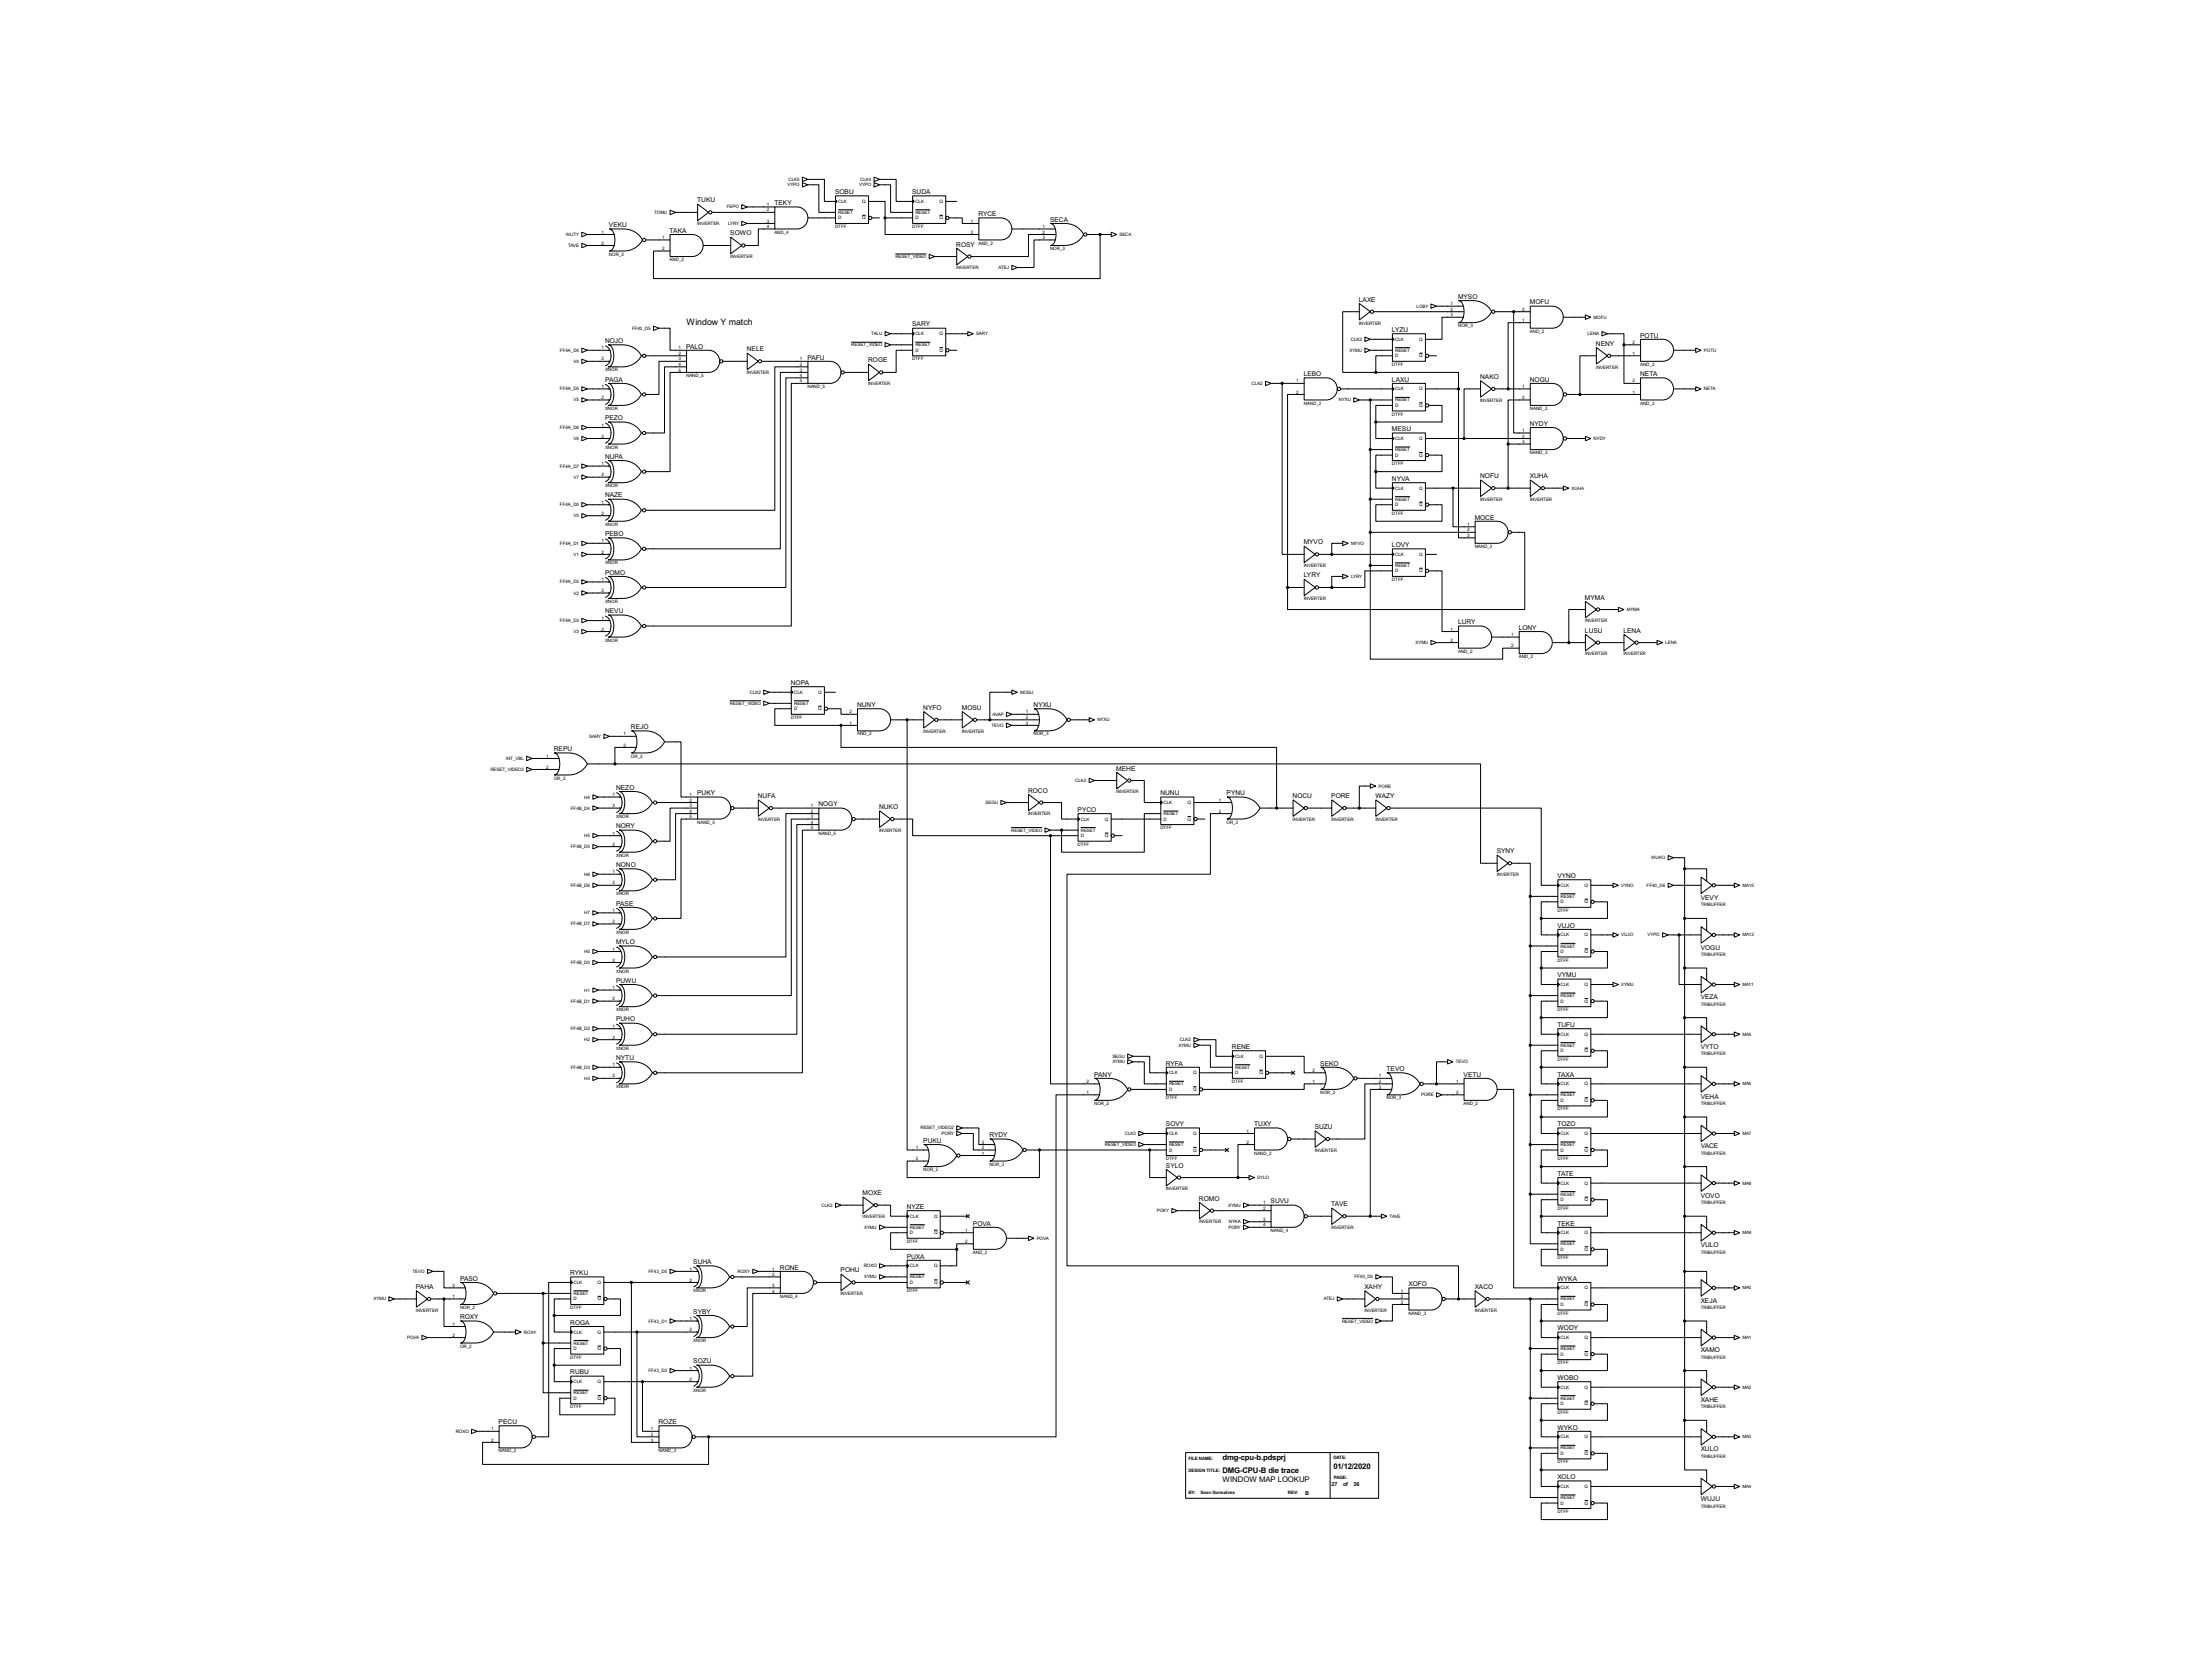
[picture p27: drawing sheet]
<svg xmlns="http://www.w3.org/2000/svg" width="1018mm" height="764mm" viewBox="0 0 1018 764" stroke-linecap="round" stroke-linejoin="round" font-family="sans-serif">
<defs><g id="words">
<text font-size="4.6" x="316" y="150">Window Y match</text>
<g font-size="4">
<text x="563" y="673">dmg-cpu-b.pdsprj</text>
<text x="614" y="677">01/12/2020</text>
<text x="563" y="683">WINDOW MAP LOOKUP</text>
<text x="563" y="678">DMG-CPU-B die trace</text>
</g>
<g font-size="3.4">
<text x="385" y="89">SOBU</text>
<text x="420" y="89">SUDA</text>
<text x="321" y="93">TUKU</text>
<text x="357" y="95">TEKY</text>
<text x="451" y="100">RYCE</text>
<text x="281" y="105">VEKU</text>
<text x="308" y="107">TAKA</text>
<text x="484" y="102">SECA</text>
<text x="336" y="108">SOWO</text>
<text x="441" y="114">ROSY</text>
<text x="672" y="138">MYSO</text>
<text x="626" y="139">LAXE</text>
<text x="705" y="140">MOFU</text>
<text x="420" y="150">SARY</text>
<text x="641" y="153">LYZU</text>
<text x="756" y="155">POTU</text>
<text x="279" y="158">NOJO</text>
<text x="316" y="161">PALO</text>
<text x="344" y="162">NELE</text>
<text x="735" y="159">NENY</text>
<text x="372" y="166">PAFU</text>
<text x="400" y="167">ROGE</text>
<text x="601" y="173">LEBO</text>
<text x="756" y="173">NETA</text>
<text x="279" y="176">PAGA</text>
<text x="641" y="176">LAXU</text>
<text x="682" y="175">NAKO</text>
<text x="705" y="176">NOGU</text>
<text x="279" y="194">PEZO</text>
<text x="705" y="196">NYDY</text>
<text x="641" y="199">MESU</text>
<text x="279" y="211">NUPA</text>
<text x="641" y="222">NYVA</text>
<text x="682" y="220">NOFU</text>
<text x="705" y="220">XUHA</text>
<text x="279" y="229">NAZE</text>
<text x="679" y="239">MOCE</text>
<text x="279" y="247">PEBO</text>
<text x="601" y="251">MYVO</text>
<text x="641" y="252">LOVY</text>
<text x="279" y="265">POMO</text>
<text x="601" y="266">LYRY</text>
<text x="730" y="276">MYMA</text>
<text x="279" y="282">NEVU</text>
<text x="672" y="288">LURY</text>
<text x="700" y="290">LONY</text>
<text x="730" y="291">LUSU</text>
<text x="748" y="291">LENA</text>
<text x="364" y="315">NOPA</text>
<text x="395" y="326">NUNY</text>
<text x="425" y="327">NYFO</text>
<text x="443" y="327">MOSU</text>
<text x="476" y="326">NYXU</text>
<text x="291" y="336">REJO</text>
<text x="255" y="346">REPU</text>
<text x="514" y="355">MEHE</text>
<text x="284" y="364">NEZO</text>
<text x="474" y="365">ROCO</text>
<text x="321" y="366">PUKY</text>
<text x="349" y="368">NUFA</text>
<text x="377" y="371">NOGY</text>
<text x="535" y="366">NUNU</text>
<text x="565" y="366">PYNU</text>
<text x="595" y="368">NOCU</text>
<text x="613" y="368">PORE</text>
<text x="634" y="368">WAZY</text>
<text x="405" y="373">NUKO</text>
<text x="496" y="374">PYCO</text>
<text x="284" y="382">NORY</text>
<text x="689" y="393">SYNY</text>
<text x="284" y="399">NONO</text>
<text x="717" y="404">VYNO</text>
<text x="284" y="417">PASE</text>
<text x="783" y="414">VEVY</text>
<text x="717" y="427">VUJO</text>
<text x="284" y="435">MYLO</text>
<text x="783" y="437">VOGU</text>
<text x="284" y="453">PUWU</text>
<text x="717" y="450">VYMU</text>
<text x="783" y="460">VEZA</text>
<text x="284" y="470">PUHO</text>
<text x="717" y="473">TUFU</text>
<text x="568" y="483">RENE</text>
<text x="783" y="483">VYTO</text>
<text x="284" y="488">NYTU</text>
<text x="537" y="491">RYFA</text>
<text x="608" y="491">SEKO</text>
<text x="504" y="496">PANY</text>
<text x="639" y="493">TEVO</text>
<text x="674" y="496">VETU</text>
<text x="717" y="496">TAXA</text>
<text x="783" y="506">VEHA</text>
<text x="537" y="519">SOVY</text>
<text x="578" y="519">TUXY</text>
<text x="606" y="520">SUZU</text>
<text x="717" y="519">TOZO</text>
<text x="425" y="526">PUKU</text>
<text x="456" y="524">RYDY</text>
<text x="783" y="529">VACE</text>
<text x="537" y="538">SYLO</text>
<text x="717" y="542">TATE</text>
<text x="397" y="550">MOXE</text>
<text x="783" y="552">VOVO</text>
<text x="418" y="557">NYZE</text>
<text x="552" y="553">ROMO</text>
<text x="585" y="554">SUVU</text>
<text x="613" y="556">TAVE</text>
<text x="448" y="564">POVA</text>
<text x="717" y="564">TEKE</text>
<text x="783" y="575">VULO</text>
<text x="418" y="580">PUXA</text>
<text x="263" y="587">RYKU</text>
<text x="319" y="582">SUHA</text>
<text x="359" y="585">RONE</text>
<text x="387" y="586">POHU</text>
<text x="192" y="594">PAHA</text>
<text x="212" y="590">PASO</text>
<text x="629" y="594">XAHY</text>
<text x="649" y="592">XOFO</text>
<text x="679" y="594">XACO</text>
<text x="717" y="590">WYKA</text>
<text x="783" y="600">XEJA</text>
<text x="319" y="605">SYBY</text>
<text x="212" y="608">ROXY</text>
<text x="263" y="610">ROGA</text>
<text x="717" y="613">WODY</text>
<text x="783" y="623">XAMO</text>
<text x="319" y="628">SOZU</text>
<text x="263" y="633">RUBU</text>
<text x="717" y="636">WOBO</text>
<text x="783" y="646">XAHE</text>
<text x="230" y="656">PECU</text>
<text x="303" y="656">ROZE</text>
<text x="717" y="658">WYKO</text>
<text x="783" y="668">XULO</text>
<text x="717" y="681">XOLO</text>
<text x="783" y="691">WUJU</text>
</g>
<g font-size="2.8">
<text x="601" y="688">B</text>
<text x="613" y="684">27</text>
<text x="619" y="684">of</text>
<text x="624" y="684">36</text>
</g>
<g font-size="2.4">
<text x="363" y="83">CLK5</text>
<text x="396" y="83">CLK4</text>
<text x="363" y="86">VYPO</text>
<text x="396" y="86">VYPO</text>
<text x="335" y="96">FEPO</text>
<text x="353" y="95">1</text>
<text x="386" y="93">CLK</text>
<text x="397" y="93">Q</text>
<text x="422" y="93">CLK</text>
<text x="433" y="93">Q</text>
<text x="301" y="99">TOMU</text>
<text x="353" y="97">2</text>
<text x="386" y="101">D</text>
<text x="386" y="99">RESET</text>
<text x="397" y="101">Q</text>
<text x="422" y="101">D</text>
<text x="422" y="99">RESET</text>
<text x="433" y="101">Q</text>
<text x="277" y="108">1</text>
<text x="321" y="104">INVERTER</text>
<text x="335" y="104">LYRY</text>
<text x="353" y="103">3</text>
<text x="353" y="105">4</text>
<text x="357" y="108">AND_4</text>
<text x="385" y="105">DTFF</text>
<text x="420" y="105">DTFF</text>
<text x="447" y="103">1</text>
<text x="447" y="108">2</text>
<text x="480" y="105">1</text>
<text x="480" y="108">2</text>
<text x="261" y="109">WUTY</text>
<text x="262" y="114">TAVE</text>
<text x="277" y="113">2</text>
<text x="305" y="110">1</text>
<text x="451" y="113">AND_2</text>
<text x="480" y="110">3</text>
<text x="516" y="109">SECA</text>
<text x="281" y="118">NOR_2</text>
<text x="305" y="115">2</text>
<text x="336" y="119">INVERTER</text>
<text x="412" y="119">RESET_VIDEO</text>
<text x="484" y="115">NOR_3</text>
<text x="308" y="120">AND_2</text>
<text x="441" y="124">INVERTER</text>
<text x="460" y="124">ATEJ</text>
<text x="653" y="142">LOBY</text>
<text x="668" y="141">1</text>
<text x="668" y="143">2</text>
<text x="701" y="143">2</text>
<text x="626" y="149">INVERTER</text>
<text x="668" y="146">3</text>
<text x="701" y="148">1</text>
<text x="734" y="147">MOFU</text>
<text x="291" y="152">FF40_D5</text>
<text x="401" y="154">TALU</text>
<text x="422" y="154">CLK</text>
<text x="433" y="154">Q</text>
<text x="450" y="154">SARY</text>
<text x="672" y="151">NOR_3</text>
<text x="705" y="153">AND_2</text>
<text x="731" y="154">LENA</text>
<text x="277" y="161">1</text>
<text x="313" y="161">1</text>
<text x="392" y="159">RESET_VIDEO</text>
<text x="422" y="159">RESET</text>
<text x="622" y="157">CLK2</text>
<text x="643" y="157">CLK</text>
<text x="654" y="157">Q</text>
<text x="752" y="158">2</text>
<text x="258" y="162">FF4A_D4</text>
<text x="264" y="167">V4</text>
<text x="277" y="166">2</text>
<text x="313" y="163">2</text>
<text x="313" y="166">3</text>
<text x="368" y="166">1</text>
<text x="420" y="166">DTFF</text>
<text x="422" y="162">D</text>
<text x="433" y="162">Q</text>
<text x="622" y="162">XYMU</text>
<text x="643" y="165">D</text>
<text x="643" y="162">RESET</text>
<text x="654" y="165">Q</text>
<text x="752" y="163">1</text>
<text x="785" y="162">POTU</text>
<text x="279" y="171">XNOR</text>
<text x="313" y="169">4</text>
<text x="313" y="171">5</text>
<text x="316" y="174">NAND_5</text>
<text x="344" y="172">INVERTER</text>
<text x="368" y="169">2</text>
<text x="368" y="171">3</text>
<text x="368" y="174">4</text>
<text x="641" y="169">DTFF</text>
<text x="735" y="170">INVERTER</text>
<text x="756" y="169">AND_2</text>
<text x="258" y="180">FF4A_D5</text>
<text x="277" y="179">1</text>
<text x="368" y="176">5</text>
<text x="372" y="179">NAND_5</text>
<text x="400" y="177">INVERTER</text>
<text x="577" y="177">CLK2</text>
<text x="597" y="176">1</text>
<text x="643" y="180">CLK</text>
<text x="654" y="180">Q</text>
<text x="701" y="179">1</text>
<text x="752" y="176">2</text>
<text x="785" y="180">NETA</text>
<text x="264" y="185">V5</text>
<text x="277" y="184">2</text>
<text x="597" y="181">2</text>
<text x="617" y="185">NYXU</text>
<text x="643" y="185">RESET</text>
<text x="682" y="185">INVERTER</text>
<text x="701" y="184">2</text>
<text x="752" y="181">1</text>
<text x="279" y="189">XNOR</text>
<text x="601" y="186">NAND_2</text>
<text x="641" y="191">DTFF</text>
<text x="643" y="187">D</text>
<text x="654" y="187">Q</text>
<text x="705" y="189">NAND_2</text>
<text x="756" y="186">AND_2</text>
<text x="258" y="198">FF4A_D6</text>
<text x="277" y="196">1</text>
<text x="264" y="203">V6</text>
<text x="277" y="202">2</text>
<text x="643" y="203">CLK</text>
<text x="654" y="203">Q</text>
<text x="701" y="199">1</text>
<text x="701" y="202">2</text>
<text x="734" y="203">NYDY</text>
<text x="279" y="207">XNOR</text>
<text x="643" y="208">RESET</text>
<text x="701" y="204">3</text>
<text x="705" y="209">NAND_3</text>
<text x="258" y="215">FF4A_D7</text>
<text x="277" y="214">1</text>
<text x="641" y="214">DTFF</text>
<text x="643" y="210">D</text>
<text x="654" y="210">Q</text>
<text x="264" y="220">V7</text>
<text x="277" y="219">2</text>
<text x="279" y="224">XNOR</text>
<text x="643" y="226">CLK</text>
<text x="654" y="226">Q</text>
<text x="724" y="226">XUHA</text>
<text x="258" y="233">FF4A_D0</text>
<text x="277" y="232">1</text>
<text x="643" y="233">D</text>
<text x="643" y="231">RESET</text>
<text x="654" y="233">Q</text>
<text x="682" y="231">INVERTER</text>
<text x="705" y="231">INVERTER</text>
<text x="264" y="238">V0</text>
<text x="277" y="237">2</text>
<text x="641" y="237">DTFF</text>
<text x="279" y="242">XNOR</text>
<text x="676" y="242">1</text>
<text x="676" y="245">2</text>
<text x="258" y="251">FF4A_D1</text>
<text x="277" y="250">1</text>
<text x="622" y="251">MYVO</text>
<text x="676" y="247">3</text>
<text x="264" y="256">V1</text>
<text x="277" y="255">2</text>
<text x="643" y="256">CLK</text>
<text x="654" y="256">Q</text>
<text x="679" y="252">NAND_3</text>
<text x="279" y="260">XNOR</text>
<text x="601" y="261">INVERTER</text>
<text x="643" y="264">D</text>
<text x="643" y="261">RESET</text>
<text x="654" y="264">Q</text>
<text x="258" y="269">FF4A_D2</text>
<text x="277" y="268">1</text>
<text x="622" y="266">LYRY</text>
<text x="641" y="268">DTFF</text>
<text x="264" y="274">V2</text>
<text x="277" y="273">2</text>
<text x="279" y="278">XNOR</text>
<text x="601" y="276">INVERTER</text>
<text x="749" y="281">MYMA</text>
<text x="258" y="286">FF4A_D3</text>
<text x="277" y="285">1</text>
<text x="730" y="287">INVERTER</text>
<text x="264" y="292">V3</text>
<text x="277" y="290">2</text>
<text x="668" y="290">1</text>
<text x="696" y="293">1</text>
<text x="279" y="296">XNOR</text>
<text x="652" y="297">XYMU</text>
<text x="668" y="296">2</text>
<text x="696" y="298">2</text>
<text x="767" y="297">LENA</text>
<text x="672" y="301">AND_2</text>
<text x="700" y="303">AND_2</text>
<text x="730" y="302">INVERTER</text>
<text x="748" y="302">INVERTER</text>
<text x="345" y="320">CLK2</text>
<text x="366" y="320">CLK</text>
<text x="377" y="320">Q</text>
<text x="470" y="320">MOSU</text>
<text x="336" y="325">RESET_VIDEO</text>
<text x="366" y="327">D</text>
<text x="366" y="325">RESET</text>
<text x="377" y="327">Q</text>
<text x="391" y="329">2</text>
<text x="457" y="330">AVAP</text>
<text x="473" y="329">1</text>
<text x="364" y="331">DTFF</text>
<text x="391" y="334">1</text>
<text x="457" y="335">TEVO</text>
<text x="473" y="331">2</text>
<text x="473" y="334">3</text>
<text x="506" y="332">NYXU</text>
<text x="271" y="340">SARY</text>
<text x="287" y="339">1</text>
<text x="395" y="339">AND_2</text>
<text x="425" y="337">INVERTER</text>
<text x="443" y="337">INVERTER</text>
<text x="476" y="339">NOR_3</text>
<text x="287" y="344">2</text>
<text x="233" y="350">INT_VBL</text>
<text x="252" y="349">1</text>
<text x="252" y="354">2</text>
<text x="291" y="349">OR_2</text>
<text x="226" y="355">RESET_VIDEO2</text>
<text x="255" y="359">OR_2</text>
<text x="495" y="360">CLK2</text>
<text x="514" y="365">INVERTER</text>
<text x="635" y="363">PORE</text>
<text x="269" y="368">H4</text>
<text x="282" y="367">1</text>
<text x="282" y="372">2</text>
<text x="318" y="367">1</text>
<text x="318" y="369">2</text>
<text x="318" y="372">3</text>
<text x="374" y="372">1</text>
<text x="454" y="370">SEGU</text>
<text x="536" y="370">CLK</text>
<text x="547" y="370">Q</text>
<text x="562" y="369">1</text>
<text x="263" y="373">FF4B_D4</text>
<text x="284" y="377">XNOR</text>
<text x="318" y="374">4</text>
<text x="318" y="377">5</text>
<text x="374" y="374">2</text>
<text x="374" y="377">3</text>
<text x="474" y="376">INVERTER</text>
<text x="498" y="378">CLK</text>
<text x="509" y="378">Q</text>
<text x="536" y="378">D</text>
<text x="536" y="375">RESET</text>
<text x="547" y="378">Q</text>
<text x="562" y="374">2</text>
<text x="321" y="379">NAND_5</text>
<text x="349" y="378">INVERTER</text>
<text x="374" y="379">4</text>
<text x="374" y="382">5</text>
<text x="405" y="383">INVERTER</text>
<text x="466" y="383">RESET_VIDEO</text>
<text x="498" y="383">RESET</text>
<text x="535" y="382">DTFF</text>
<text x="565" y="379">OR_2</text>
<text x="595" y="378">INVERTER</text>
<text x="613" y="378">INVERTER</text>
<text x="634" y="378">INVERTER</text>
<text x="269" y="386">H5</text>
<text x="282" y="384">1</text>
<text x="282" y="389">2</text>
<text x="377" y="384">NAND_5</text>
<text x="496" y="389">DTFF</text>
<text x="498" y="386">D</text>
<text x="509" y="386">Q</text>
<text x="263" y="391">FF4B_D5</text>
<text x="284" y="395">XNOR</text>
<text x="761" y="396">WUKO</text>
<text x="269" y="403">H6</text>
<text x="282" y="402">1</text>
<text x="282" y="407">2</text>
<text x="689" y="403">INVERTER</text>
<text x="263" y="408">FF4B_D6</text>
<text x="284" y="412">XNOR</text>
<text x="719" y="408">CLK</text>
<text x="719" y="414">RESET</text>
<text x="730" y="408">Q</text>
<text x="747" y="408">VYNO</text>
<text x="759" y="408">FF40_D6</text>
<text x="803" y="408">MA10</text>
<text x="717" y="420">DTFF</text>
<text x="719" y="416">D</text>
<text x="730" y="416">Q</text>
<text x="783" y="417">TRIBUFFER</text>
<text x="269" y="421">H7</text>
<text x="282" y="420">1</text>
<text x="282" y="425">2</text>
<text x="263" y="426">FF4B_D7</text>
<text x="284" y="430">XNOR</text>
<text x="719" y="431">CLK</text>
<text x="730" y="431">Q</text>
<text x="747" y="431">VUJO</text>
<text x="759" y="431">VYPO</text>
<text x="803" y="431">MA12</text>
<text x="282" y="438">1</text>
<text x="719" y="436">RESET</text>
<text x="263" y="444">FF4B_D0</text>
<text x="269" y="439">H0</text>
<text x="282" y="443">2</text>
<text x="717" y="443">DTFF</text>
<text x="719" y="439">D</text>
<text x="730" y="439">Q</text>
<text x="783" y="440">TRIBUFFER</text>
<text x="284" y="448">XNOR</text>
<text x="282" y="456">1</text>
<text x="719" y="454">CLK</text>
<text x="730" y="454">Q</text>
<text x="747" y="454">VYMU</text>
<text x="803" y="454">MA11</text>
<text x="263" y="462">FF4B_D1</text>
<text x="269" y="457">H1</text>
<text x="282" y="461">2</text>
<text x="719" y="462">D</text>
<text x="719" y="459">RESET</text>
<text x="730" y="462">Q</text>
<text x="284" y="466">XNOR</text>
<text x="717" y="466">DTFF</text>
<text x="783" y="463">TRIBUFFER</text>
<text x="282" y="473">1</text>
<text x="263" y="474">FF4B_D2</text>
<text x="269" y="480">H2</text>
<text x="282" y="478">2</text>
<text x="544" y="480">CLK2</text>
<text x="719" y="477">CLK</text>
<text x="730" y="477">Q</text>
<text x="803" y="477">MA5</text>
<text x="284" y="483">XNOR</text>
<text x="543" y="482">XYMU</text>
<text x="719" y="485">D</text>
<text x="719" y="482">RESET</text>
<text x="730" y="485">Q</text>
<text x="282" y="491">1</text>
<text x="512" y="487">SEGU</text>
<text x="512" y="490">XYMU</text>
<text x="569" y="487">CLK</text>
<text x="580" y="487">Q</text>
<text x="671" y="490">TEVO</text>
<text x="717" y="489">DTFF</text>
<text x="783" y="486">TRIBUFFER</text>
<text x="263" y="492">FF4B_D3</text>
<text x="269" y="497">H3</text>
<text x="282" y="496">2</text>
<text x="539" y="495">CLK</text>
<text x="550" y="495">Q</text>
<text x="569" y="495">D</text>
<text x="569" y="492">RESET</text>
<text x="580" y="495">Q</text>
<text x="605" y="494">2</text>
<text x="635" y="496">1</text>
<text x="284" y="501">XNOR</text>
<text x="501" y="504">1</text>
<text x="501" y="499">2</text>
<text x="539" y="502">D</text>
<text x="539" y="500">RESET</text>
<text x="550" y="502">Q</text>
<text x="568" y="499">DTFF</text>
<text x="605" y="499">1</text>
<text x="608" y="504">NOR_2</text>
<text x="635" y="499">2</text>
<text x="635" y="501">3</text>
<text x="671" y="499">1</text>
<text x="671" y="504">2</text>
<text x="719" y="500">CLK</text>
<text x="730" y="500">Q</text>
<text x="803" y="500">MA6</text>
<text x="504" y="509">NOR_2</text>
<text x="537" y="506">DTFF</text>
<text x="639" y="506">NOR_3</text>
<text x="655" y="505">PORE</text>
<text x="674" y="509">AND_2</text>
<text x="719" y="507">D</text>
<text x="719" y="505">RESET</text>
<text x="730" y="507">Q</text>
<text x="783" y="509">TRIBUFFER</text>
<text x="717" y="511">DTFF</text>
<text x="424" y="520">RESET_VIDEO2</text>
<text x="574" y="522">1</text>
<text x="434" y="523">PORY</text>
<text x="452" y="527">3</text>
<text x="509" y="528">RESET_VIDEO</text>
<text x="518" y="523">CLK2</text>
<text x="539" y="523">CLK</text>
<text x="539" y="528">RESET</text>
<text x="550" y="523">Q</text>
<text x="574" y="527">2</text>
<text x="719" y="523">CLK</text>
<text x="719" y="528">RESET</text>
<text x="730" y="523">Q</text>
<text x="803" y="523">MA7</text>
<text x="422" y="529">1</text>
<text x="452" y="532">1</text>
<text x="452" y="529">2</text>
<text x="539" y="530">D</text>
<text x="550" y="530">Q</text>
<text x="578" y="532">NAND_2</text>
<text x="606" y="530">INVERTER</text>
<text x="719" y="530">D</text>
<text x="730" y="530">Q</text>
<text x="783" y="532">TRIBUFFER</text>
<text x="422" y="534">2</text>
<text x="425" y="539">NOR_2</text>
<text x="456" y="537">NOR_3</text>
<text x="537" y="534">DTFF</text>
<text x="717" y="534">DTFF</text>
<text x="579" y="543">SYLO</text>
<text x="719" y="546">CLK</text>
<text x="730" y="546">Q</text>
<text x="803" y="546">MA8</text>
<text x="537" y="548">INVERTER</text>
<text x="719" y="551">RESET</text>
<text x="378" y="556">CLK2</text>
<text x="566" y="556">XYMU</text>
<text x="582" y="555">1</text>
<text x="582" y="557">2</text>
<text x="717" y="557">DTFF</text>
<text x="719" y="553">D</text>
<text x="730" y="553">Q</text>
<text x="783" y="555">TRIBUFFER</text>
<text x="397" y="561">INVERTER</text>
<text x="419" y="561">CLK</text>
<text x="430" y="561">Q</text>
<text x="533" y="558">POKY</text>
<text x="552" y="563">INVERTER</text>
<text x="566" y="563">NYKA</text>
<text x="582" y="562">3</text>
<text x="640" y="561">TAVE</text>
<text x="398" y="566">XYMU</text>
<text x="419" y="568">D</text>
<text x="419" y="566">RESET</text>
<text x="430" y="568">Q</text>
<text x="445" y="567">1</text>
<text x="566" y="566">PORY</text>
<text x="582" y="565">4</text>
<text x="585" y="567">NAND_4</text>
<text x="613" y="566">INVERTER</text>
<text x="719" y="568">CLK</text>
<text x="730" y="568">Q</text>
<text x="803" y="568">MA9</text>
<text x="418" y="572">DTFF</text>
<text x="445" y="572">2</text>
<text x="478" y="571">POVA</text>
<text x="719" y="574">RESET</text>
<text x="448" y="577">AND_2</text>
<text x="717" y="580">DTFF</text>
<text x="719" y="576">D</text>
<text x="730" y="576">Q</text>
<text x="783" y="577">TRIBUFFER</text>
<text x="190" y="586">TEVO</text>
<text x="299" y="586">FF43_D0</text>
<text x="318" y="585">1</text>
<text x="340" y="586">ROXY</text>
<text x="356" y="585">1</text>
<text x="356" y="588">2</text>
<text x="398" y="584">ROXO</text>
<text x="419" y="584">CLK</text>
<text x="430" y="584">Q</text>
<text x="208" y="593">2</text>
<text x="264" y="591">CLK</text>
<text x="275" y="591">Q</text>
<text x="318" y="590">2</text>
<text x="356" y="593">3</text>
<text x="398" y="589">XYMU</text>
<text x="419" y="591">D</text>
<text x="419" y="589">RESET</text>
<text x="430" y="591">Q</text>
<text x="624" y="589">FF40_D5</text>
<text x="719" y="594">CLK</text>
<text x="730" y="594">Q</text>
<text x="803" y="594">MA0</text>
<text x="172" y="599">XYMU</text>
<text x="208" y="598">1</text>
<text x="264" y="599">D</text>
<text x="264" y="596">RESET</text>
<text x="275" y="599">Q</text>
<text x="319" y="595">XNOR</text>
<text x="356" y="595">4</text>
<text x="359" y="598">NAND_4</text>
<text x="387" y="597">INVERTER</text>
<text x="418" y="595">DTFF</text>
<text x="610" y="599">ATEJ</text>
<text x="645" y="595">1</text>
<text x="645" y="598">2</text>
<text x="719" y="599">RESET</text>
<text x="192" y="604">INVERTER</text>
<text x="212" y="603">NOR_2</text>
<text x="263" y="603">DTFF</text>
<text x="629" y="604">INVERTER</text>
<text x="645" y="600">3</text>
<text x="649" y="605">NAND_3</text>
<text x="679" y="604">INVERTER</text>
<text x="717" y="605">DTFF</text>
<text x="719" y="601">D</text>
<text x="730" y="601">Q</text>
<text x="783" y="603">TRIBUFFER</text>
<text x="208" y="611">1</text>
<text x="299" y="609">FF43_D1</text>
<text x="318" y="608">1</text>
<text x="618" y="609">RESET_VIDEO</text>
<text x="188" y="617">POVA</text>
<text x="208" y="616">2</text>
<text x="241" y="614">ROXY</text>
<text x="264" y="614">CLK</text>
<text x="275" y="614">Q</text>
<text x="318" y="613">2</text>
<text x="719" y="617">CLK</text>
<text x="730" y="617">Q</text>
<text x="803" y="617">MA1</text>
<text x="212" y="621">OR_2</text>
<text x="264" y="622">D</text>
<text x="264" y="619">RESET</text>
<text x="275" y="622">Q</text>
<text x="319" y="618">XNOR</text>
<text x="719" y="622">RESET</text>
<text x="263" y="626">DTFF</text>
<text x="717" y="628">DTFF</text>
<text x="719" y="624">D</text>
<text x="730" y="624">Q</text>
<text x="783" y="626">TRIBUFFER</text>
<text x="299" y="632">FF43_D2</text>
<text x="318" y="631">1</text>
<text x="318" y="636">2</text>
<text x="264" y="637">CLK</text>
<text x="275" y="637">Q</text>
<text x="319" y="641">XNOR</text>
<text x="719" y="640">CLK</text>
<text x="730" y="640">Q</text>
<text x="803" y="640">MA2</text>
<text x="264" y="645">D</text>
<text x="264" y="642">RESET</text>
<text x="275" y="645">Q</text>
<text x="719" y="647">D</text>
<text x="719" y="645">RESET</text>
<text x="730" y="647">Q</text>
<text x="263" y="649">DTFF</text>
<text x="717" y="651">DTFF</text>
<text x="783" y="649">TRIBUFFER</text>
<text x="210" y="660">ROXO</text>
<text x="226" y="659">1</text>
<text x="300" y="659">1</text>
<text x="226" y="664">2</text>
<text x="300" y="661">2</text>
<text x="300" y="664">3</text>
<text x="719" y="662">CLK</text>
<text x="730" y="662">Q</text>
<text x="803" y="662">MA3</text>
<text x="230" y="669">NAND_2</text>
<text x="303" y="669">NAND_3</text>
<text x="614" y="672">DATE:</text>
<text x="719" y="670">D</text>
<text x="719" y="668">RESET</text>
<text x="730" y="670">Q</text>
<text x="783" y="671">TRIBUFFER</text>
<text x="547" y="672">FILE NAME:</text>
<text x="547" y="678">DESIGN TITLE:</text>
<text x="717" y="674">DTFF</text>
<text x="614" y="681">PAGE:</text>
<text x="547" y="688">BY:</text>
<text x="553" y="688">Sean Gonsalves</text>
<text x="593" y="688">REV:</text>
<text x="719" y="685">CLK</text>
<text x="730" y="685">Q</text>
<text x="803" y="685">MA4</text>
<text x="719" y="693">D</text>
<text x="719" y="690">RESET</text>
<text x="730" y="693">Q</text>
<text x="783" y="694">TRIBUFFER</text>
<text x="717" y="697">DTFF</text>
</g>
</g></defs>
<g fill="none" stroke="#000" stroke-width=".46">
<path d="M309 97l2 1-2 1zM311 98h10M321 94l5 4-5 4zM328 98h29M342 94l2 1-2 1zM344 95h13M357 95h10a5 5 0 0 1 5 5 5 5 0 0 1-5 5h-10zM370 84l2 1-2 1zM370 82l2 1-2 1zM372 85h5v13h8M372 83h8v10h5M385 90h15v13h-15z"/>
<path d="M385 92l1 1-1 1zM386 97h7M397 99h2M400 93h8v7M403 82l2 1-2 1zM403 84l2 1-2 1zM405 83h8v10h7M405 85h5v13h10M420 90h16v13h-16zM420 92l1 1-1 1zM422 97h7M433 99h1"/>
<path d="M436 93h5M268 112l3 1-3 1zM268 107l3 1-3 1zM271 108h12M271 113h12M281 105h6a10 10 0 0 1 9 6 10 10 0 0 1-9 5h-6a6 6 0 0 0 0-11zM297 111h12M309 108h10a5 5 0 0 1 5 5 5 5 0 0 1-5 5h-10zM324 113h13M337 109l5 4-5 4zM342 102l2 1-2 1zM344 103h13"/>
<path d="M357 105h-8v8h-6M372 100h13M402 100h3M408 100v8h43M408 100h12M412 117h15M428 117l3 1-3 1zM431 118h10M437 100h6v3h8M441 114l5 4-5 4zM451 100h10a5 5 0 0 1 5 5 5 5 0 0 1-5 6h-10zM466 105h20"/>
<path d="M484 103h7a10 10 0 0 1 8 5 10 10 0 0 1-8 5h-7a6 6 0 0 0 0-10zM486 108h-12v10h-27M486 111h-10v12h-7M501 108h11M507 108v20h-206v-12h8M512 107l2 1-2 1zM466 122l3 1-3 1zM626 140l5 4-5 3zM672 138h6a10 10 0 0 1 9 6 10 10 0 0 1-9 5h-6a7 7 0 0 0 1-10zM279 159a5 5 0 0 1 0 9M280 159h7a10 10 0 0 1 8 5 10 10 0 0 1-8 5h-7a7 7 0 0 0 1-10zM301 150l3 1-3 1z"/>
<path d="M304 151h5v10h7M392 158h14M408 158l2 1-2 1zM408 153l2 1-2 1zM410 154h10M410 159h10M420 151h16v13h-16zM420 153l1 1h-1zM422 158h7M436 154h10M446 153l2 1-2 1zM626 144h-7v28h15"/>
<path d="M629 155l2 1-2 1zM631 156h10M633 144h41M641 154h16v12h-16zM641 156h1l-1 1zM659 140l3 1-3 1zM662 141h12M674 146h-10v10h-7M689 144h16M697 144v55h8M705 141h10a5 5 0 0 1 5 5 5 5 0 0 1-5 5h-10zM705 149h-10v30"/>
<path d="M720 146h10M730 145l3 1-3 1zM738 153l2 1-2 1zM740 154h8v5M748 159v18h8M748 159h8M756 156h10a5 5 0 0 1 5 5 5 5 0 0 1-5 5h-10zM268 160l3 1-3 1zM268 178l3 1-3 1zM268 165l3 1-3 1zM271 179h10M271 161h10"/>
<path d="M271 166h10M279 177a5 5 0 0 1 0 9M280 177h7a10 10 0 0 1 8 5 10 10 0 0 1-8 5h-7a7 7 0 0 0 2-10zM295 164h1M297 164h19M316 161h10a5 5 0 0 1 6 5 5 5 0 0 1-6 6h-10zM316 172h-7v45h-12M316 166h-12v16h-7M316 169h-10v30h-9M333 166h11M344 163l5 3-5 4zM351 166h21"/>
<path d="M372 166h10a5 5 0 0 1 5 5 5 5 0 0 1-5 6h-10zM372 172h-13v81h-62M372 169h-15v66h-60M372 174h-10v97h-65M372 177h-7v111h-68M389 172h11M400 168l5 4-5 3zM420 161h-7v11h-6M433 160h1M437 161h4M583 176l3 1-3 1zM586 177h15"/>
<path d="M591 177v78h10M601 174h10a5 5 0 0 1 5 5 5 5 0 0 1-5 5h-10zM618 179h23M629 160l2 1-2 1zM631 161h10M634 172h38v7M641 177h16v12h-16zM641 178l1 1-1 1zM641 164h-7v8M643 160h7M654 163h1M657 179h15"/>
<path d="M658 164h4M672 179v69h8M682 175l5 4-5 4zM682 179h-8v23M689 179h16M705 177h10a5 5 0 0 1 5 5 5 5 0 0 1-5 5h-10zM735 160l5 4-5 4zM735 164h-7v18M742 164h14M756 174h10a5 5 0 0 1 5 5 5 5 0 0 1-5 5h-10zM771 179h10M771 161h10"/>
<path d="M781 178l3 1-3 1zM781 160l3 1-3 1zM268 196l3 1-3 1zM268 183l3 1-3 1zM271 197h10M271 184h10M279 195a5 5 0 0 1 0 9M280 194h7a10 10 0 0 1 8 5 10 10 0 0 1-8 6h-7a6 6 0 0 0 0-11zM295 182h1M295 199h1M601 182h-8v89M624 183l2 1-2 1z"/>
<path d="M626 184h15M631 184v76M634 194v8h7M641 199h16v13h-16zM641 187h-7v7M643 183h7M654 186h1M658 187h6v7h-30M705 197h10a5 5 0 0 1 5 5 5 5 0 0 1-5 5h-10zM705 184h-10v21M722 182h34M268 214l3 1-3 1z"/>
<path d="M268 201l3 1-3 1zM268 219l3 1-3 1zM271 202h10M271 215h10M271 220h10M279 213a5 5 0 0 1 0 9M280 212h7a10 10 0 0 1 8 5 10 10 0 0 1-8 5h-7a7 7 0 0 0 2-9zM295 217h1M631 207h10M634 217v8h7M641 201l1 1-1 1zM641 210h-7v7"/>
<path d="M643 206h7M654 208h1M657 202h48M658 210h6v7h-30M695 205v20M695 205h10M722 202h8M730 201l3 1-3 1zM268 231l3 1-3 1zM268 237l3 1-3 1zM271 232h10M271 238h10"/>
<path d="M279 230a5 5 0 0 1 0 10M280 230h7a10 10 0 0 1 8 5 10 10 0 0 1-8 5h-7a6 6 0 0 0 0-10zM295 235h1M631 230h10M641 222h16v13h-16zM641 224l1 1-1 1zM641 232h-7v8h30v-8h-6M643 229h7M654 231h1M657 225h25M669 225v18h11M682 221l5 4-5 4z"/>
<path d="M689 225h16M705 221l5 4-5 4zM712 225h8M720 224l3 1-3 1zM268 249l3 1-3 1zM268 254l3 1-3 1zM271 250h10M271 255h10M279 248a5 5 0 0 1 0 9M280 248h7a10 10 0 0 1 8 5 10 10 0 0 1-8 5h-7a7 7 0 0 0 1-10zM295 253h1M601 252l5 3-5 4z"/>
<path d="M607 255h34M619 249l2 1-2 1zM619 250h-6v5M631 245h49M641 253h16v12h-16zM641 255h1l-1 1zM643 259h7M657 255h5M680 240h10a5 5 0 0 1 5 5 5 5 0 0 1-5 5h-10zM696 245h6v36h-109v-10M268 267l3 1-3 1zM268 272l3 1-3 1z"/>
<path d="M271 268h10M271 273h10M279 266a5 5 0 0 1 0 9M280 265h7a10 10 0 0 1 8 6 10 10 0 0 1-8 5h-7a7 7 0 0 0 2-10zM295 271h1M593 271h8M601 267l5 4-5 3zM607 271h6M619 264l2 1-2 2zM619 265h-6v6M631 260v44h61v-5h8M631 260h10"/>
<path d="M641 263h-12v8h-16M654 262h1M658 263h6v28h8M730 277l5 4-5 4zM746 280l2 1-2 1zM268 285l3 1-3 1zM268 290l3 1-3 1zM271 286h10M271 291h10M279 284a5 5 0 0 1 0 9M280 283h7a10 10 0 0 1 8 5 10 10 0 0 1-8 5h-7a6 6 0 0 0 0-10zM295 288h1"/>
<path d="M659 295l3 1-3 1zM662 296h10M672 288h10a5 5 0 0 1 5 5 5 5 0 0 1-5 6h-10zM687 293h13M700 291h10a5 5 0 0 1 5 5 5 5 0 0 1-5 5h-10zM715 296h15M730 292l5 4-5 4zM730 281h-7v15M737 296h11M737 281h9M748 292l5 4-5 4zM755 296h8"/>
<path d="M763 295l3 1-3 1zM352 318l2 1-2 1zM354 319h11M365 316h15v13h-15zM365 318v1v1zM380 319h5M466 318l3 1-3 1zM466 319h-10v13M278 338l3 1-3 1zM281 339h12M291 337h6a10 10 0 0 1 9 5 10 10 0 0 1-9 5h-6a7 7 0 0 0 1-10zM336 323h15"/>
<path d="M352 323l2 1-2 1zM354 324h11M365 326h-8v8h30M366 323h7M377 325h2M381 326h6v3h8M387 334v10h201v28M387 334h8M395 326h10a5 5 0 0 1 5 6 5 5 0 0 1-5 5h-10zM410 332h16M418 332v198h10M426 328l5 4-5 3z"/>
<path d="M432 332h11M443 328l5 4-5 3zM450 332h29M464 328l2 1-2 1zM464 333l2 1-2 1zM466 329h13M466 334h13M476 326h7a9 9 0 0 1 9 6 9 9 0 0 1-9 5h-7a7 7 0 0 0 2-10zM493 332h9M502 331l2 1-2 1zM243 348l2 1-2 1zM243 353l2 1-2 1z"/>
<path d="M245 349h13M245 354h13M255 347h7a10 10 0 0 1 9 5 10 10 0 0 1-9 5h-7a6 6 0 0 0 0-10zM271 352h12M283 352h399v46h8M293 344h-10v8M306 342h8v25h7M502 358l2 1-2 1zM504 359h10M514 356l5 3-5 4zM521 359h6v11h8M273 371l3 1-3 1z"/>
<path d="M273 366l3 1-3 1zM276 372h10M276 367h10M284 365a5 5 0 0 1 0 9M285 365h7a9 9 0 0 1 9 5 9 9 0 0 1-9 5h-7a7 7 0 0 0 2-10zM301 370h.1M303 370h18M321 367h11a5 5 0 0 1 5 5 5 5 0 0 1-5 5h-11zM321 377h-7v46h-11M321 375h-10v30h-8M321 372h-12v15h-6M338 372h11"/>
<path d="M349 368l5 4-5 4zM356 372h21M377 372h10a5 5 0 0 1 5 5 5 5 0 0 1-5 5h-10zM377 375h-15v66h-59M377 380h-10v96h-64M377 377h-12v82h-62M394 377h11M405 373l5 4-5 4zM412 377h8v8h64M461 369l3 1-3 1zM464 370h10M474 366l5 4-5 3z"/>
<path d="M480 370h9v7h8M497 375h15v12h-15zM497 376v1v1zM512 377h23M535 367h15v13h-15zM535 369v1zM535 375h-8v17h-38v-10M536 374h7M547 376h2M550 370h17M551 377h4M565 367h7a9 9 0 0 1 8 5 9 9 0 0 1-8 5h-7a7 7 0 0 0 2-9z"/>
<path d="M567 375h-9v28h-66v180h180v15M580 372h16M596 368l5 4-5 4zM602 372h11M613 368l6 4-6 4zM620 372h14M631 361l3 1-3 1zM631 362h-5v10M634 368l5 4-5 4zM640 372h70v36h8M273 389l3 1-3 1zM273 384l3 1-3 1z"/>
<path d="M276 385h10M276 390h10M284 383a5 5 0 0 1 0 9M285 382h7a9 9 0 0 1 9 5 9 9 0 0 1-9 5h-7a7 7 0 0 0 2-9zM301 387h.1M377 382h-7v112h-67M466 381h14M481 381l3 1-3 1zM484 385v114h23M484 385h13M484 382h13M498 381h7"/>
<path d="M509 384h2M513 385h4M690 394l5 4-5 3zM696 398h9v15M768 394l3 1-3 1zM771 395h5v5M273 407l3 1-3 1zM273 402l3 1-3 1zM273 419l3 1-3 1zM276 408h10M276 403h10M284 418a5 5 0 0 1 0 10"/>
<path d="M284 401a5 5 0 0 1 0 9M285 418h7a9 9 0 0 1 9 5 9 9 0 0 1-9 5h-7a7 7 0 0 0 2-9zM285 400h7a9 9 0 0 1 9 5 9 9 0 0 1-9 5h-7a7 7 0 0 0 2-9zM301 405h.1M705 413v137M705 413h13M718 405h15v13h-15zM718 407v1zM718 415h-8v8M719 412h7M730 414h2M733 408h10"/>
<path d="M734 415h6v8h-30M743 407l3 1-3 1zM768 407l3 1-3 1zM771 408h13M776 400h10v6M776 400v254M784 404l5 4-5 4zM790 408h9M799 407l2 1-2 1zM273 424l3 2-3 1zM273 437l3 1-3 1zM276 426h10"/>
<path d="M276 438h10M276 420h10M284 436a5 5 0 0 1 0 9M285 436h7a9 9 0 0 1 9 5 9 9 0 0 1-9 5h-7a7 7 0 0 0 2-9zM301 423h.1M705 436h13M710 423v8h8M718 428h15v13h-15zM718 430v1zM718 438h-8v8M719 434h7M730 437h2"/>
<path d="M733 431h10M734 438h6v8h-30M743 430l3 1-3 1zM766 430l2 1-2 1zM768 431h16M773 431v22h11M776 423h10v6M784 427l5 4-5 3zM790 431h9M799 430l2 1-2 1zM273 442l3 1-3 1zM273 455l3 1-3 1z"/>
<path d="M276 443h10M276 456h10M284 454a5 5 0 0 1 0 9M285 453h7a9 9 0 0 1 9 6 9 9 0 0 1-9 5h-7a7 7 0 0 0 2-10zM301 459h.1M301 441h.1M705 459h13M710 446v7h8M718 451h15v13h-15zM718 453v1zM719 457h7M730 460h2"/>
<path d="M733 453h10M743 452l3 1-3 1zM776 446h10v5M784 450l5 3-5 4zM790 453h9M799 452l2 1-2 1zM273 460l3 1-3 1zM273 473l3 1-3 1zM273 478l3 1-3 1zM276 474h10M276 461h10M276 479h10"/>
<path d="M284 472a5 5 0 0 1 0 9M285 471h7a9 9 0 0 1 9 5 9 9 0 0 1-9 5h-7a7 7 0 0 0 2-9zM301 476h.1M550 478l3 1-3 1zM553 479h7v7h8M710 469v7h8M718 474h15v12h-15zM718 476v1zM718 461h-8v8M733 476h51M734 461h6v8h-30M776 469h10v5"/>
<path d="M784 472l5 4-5 4zM790 476h9M799 475l2 1-2 1zM273 491l3 1-3 1zM273 496l3 1-3 1zM276 492h10M276 497h10M284 490a5 5 0 0 1 0 9M285 489h7a9 9 0 0 1 9 5 9 9 0 0 1-9 5h-7a7 7 0 0 0 2-9zM301 494h.1M504 497h7a10 10 0 0 1 8 5 9 9 0 0 1-8 5h-7a7 7 0 0 0 2-10zM519 485l3 1-3 1z"/>
<path d="M519 488l3 1-3 1zM522 486h8v8h7M522 489h5v10h10M537 492h16v12h-16zM537 493l1 1-1 1zM539 498h6M550 480l3 1-3 1zM553 481h5v11h10M553 494h15M568 484h15v13h-15zM568 486h1l-1 1zM569 490h7"/>
<path d="M580 493h2M583 486h18v8h10M585 494h11M595 493l1 2M596 493l-1 2M608 492h7a10 10 0 0 1 9 5 10 10 0 0 1-9 5h-7a7 7 0 0 0 2-10zM611 499h-10v3h-47M625 497h16M639 494h6a10 10 0 0 1 9 5 10 10 0 0 1-9 5h-6a7 7 0 0 0 1-9zM641 499h-12v26h-17M656 499h18M667 488l2 1-2 1z"/>
<path d="M667 489h-5v10M674 497h11a5 5 0 0 1 5 5 5 5 0 0 1-5 5h-11zM705 481h13M710 492v7h8M718 497h15v12h-15zM718 498v1v1zM718 484h-8v8M719 480h7M730 483h2M733 499h51M734 484h6v8h-30M776 492h10v5"/>
<path d="M784 495l5 4-5 4zM790 499h9M799 498l2 1-2 1zM441 518l2 1-2 2zM443 519h8v8h7M507 504h-21v158h-160M521 502h16M537 519h16v13h-16zM550 501h1M578 519h10a5 5 0 0 1 5 6 5 5 0 0 1-5 5h-10zM641 502h-10v58M662 503l2 1-2 1z"/>
<path d="M664 504h10M690 502h7v91h21M705 504h13M710 514v8h8M718 519h15v13h-15zM718 507h-8v7M719 503h7M730 506h2M734 507h6v7h-30M776 514h10v6M784 518l5 4-5 4zM426 527h6a9 9 0 0 1 9 5 9 9 0 0 1-9 5h-6a7 7 0 0 0 1-9z"/>
<path d="M441 521l2 1-2 1zM442 532h16M443 522h5v8h10M456 525h7a10 10 0 0 1 8 5 10 10 0 0 1-8 5h-7a7 7 0 0 0 1-10zM473 530h64M479 530v12h-61v-7h10M509 526h14M525 521l2 1-2 1zM525 526l2 1-2 1zM527 522h10M527 527h10M530 530v12h7"/>
<path d="M537 521l1 1-1 1zM537 539l5 3-5 4zM539 526h6M550 528h1M553 522h25M554 530h11M564 529l2 1M566 529l-2 1M578 527h-8v15M595 525h11M606 521l5 4-5 3zM705 527h13"/>
<path d="M710 537v8h8M718 521v1v1zM718 530h-8v7M719 526h7M730 528h2M733 522h51M734 530h6v7h-30M776 537h10v6M790 522h9M799 521l2 1-2 1zM385 554l2 1-2 1zM387 555h11"/>
<path d="M398 551l5 4-5 4zM404 555h6v5h8M418 558h15v12h-15zM418 559l1 1-1 1zM445 559l2 2M447 559l-2 2M540 557l2 1-2 1zM542 558h11M544 542h31M553 554l5 4-5 3zM559 558h27M573 554l2 1-2 1z"/>
<path d="M575 541l3 1-3 1zM575 555h11M586 555h10a5 5 0 0 1 5 5 5 5 0 0 1-5 5h-10zM613 556l6 4-6 4zM636 559l3 1-3 1zM705 550v23h13M705 550h13M718 542h15v13h-15zM718 544v1v1zM718 553h-8v7M719 549h7M730 551h2"/>
<path d="M733 545h51M734 553h6v7h-30M784 541l5 4-5 4zM790 545h9M799 544l2 1-2 1zM405 564l3 1-3 1zM408 565h10M418 568h-8v7h31M419 564h7M430 567h2M433 560h13M435 568h13"/>
<path d="M441 575v8h-8M448 565h11a5 5 0 0 1 5 5 5 5 0 0 1-5 5h-11zM448 573h-7v2M464 570h10M474 569l2 1-2 1zM573 562l2 1-2 1zM573 564l2 1-2 1zM575 565h11M575 563h11M602 560h11M620 560h16M710 560v8h8"/>
<path d="M718 565h15v13h-15zM718 567v1v1zM718 575h-8v8h30v-8h-6M719 572h7M730 574h2M733 568h51M776 560h10v6M784 564l5 4-5 4zM790 568h9M799 567l2 1-2 1zM179 597l3 1-3 1zM182 598h10"/>
<path d="M192 594l5 4-5 4zM197 585l2 1-2 1zM198 598h16M199 586h6v7h9M205 598v13h9M212 591h7a9 9 0 0 1 8 5 9 9 0 0 1-8 5h-7a7 7 0 0 0 2-10zM229 596h34M250 596v23M263 588h15v13h-15zM263 590l1 1h-1zM263 598h-8v8M263 591h-10v71h-6"/>
<path d="M264 594h7M275 597h2M278 591h44M280 598h6v8h-31M291 591v73h13M309 585l2 1-2 1zM311 586h11M320 583a5 5 0 0 1 0 10M321 583h6a9 9 0 0 1 9 5 9 9 0 0 1-9 5h-6a7 7 0 0 0 1-9zM336 588h1M338 588h21M347 585l2 1-2 1z"/>
<path d="M349 586h10M359 586h11a5 5 0 0 1 5 5 5 5 0 0 1-5 5h-11zM359 593h-15v18h-6M359 596h-12v38h-9M376 591h11M387 587l5 4-5 3zM394 591h24M405 582l3 1-3 1zM405 587l3 1-3 1zM408 588h10M408 583h10M418 580h15v13h-15z"/>
<path d="M418 582l1 1-1 1zM419 587h7M430 589h2M435 591h11M445 590l2 1M447 590l-2 1M616 597l3 1-3 1zM619 598h10M629 594l5 4-5 4zM634 587l2 1-2 1zM635 598h14M636 588h5v8h8"/>
<path d="M649 593h10a5 5 0 0 1 5 5 5 5 0 0 1-5 5h-10zM666 598h14M680 594l5 4-5 4zM686 598h32M705 598v69M718 591h15v12h-15zM718 592v1v1zM719 597h7M730 600h2M733 593h51M776 586h10v5M784 589l5 4-5 4z"/>
<path d="M790 593h9M799 592l2 1-2 1zM194 615l3 1-3 1zM197 616h17M212 608h7a10 10 0 0 1 8 5 9 9 0 0 1-8 6h-7a7 7 0 0 0 2-10zM227 613h11M238 612l2 1-2 1zM250 619v22h13M250 619h13M255 606v7h8M263 611h15v13h-15zM263 613h1l-1 1z"/>
<path d="M264 617h7M275 620h2M278 613h44M293 613v49h11M309 607l2 1-2 1zM311 608h11M320 606a5 5 0 0 1 0 9M321 606h6a9 9 0 0 1 9 5 9 9 0 0 1-9 5h-6a7 7 0 0 0 1-9zM336 611h1M618 607h15M634 607l2 1-2 1zM649 601h-8v7h-5"/>
<path d="M710 608v8h8M718 613h15v13h-15zM718 615v1v1zM718 601h-8v7M719 620h7M733 616h51M734 601h6v7h-30M776 608h10v6M784 612l5 4-5 4zM790 616h9M799 615l2 1-2 1zM255 629v7h8"/>
<path d="M263 634h15v12h-15zM263 636h1l-1 1zM263 621h-8v8M278 636h44M280 621h6v8h-31M296 636v23h8M309 630l2 1-2 1zM311 631h11M320 629a5 5 0 0 1 0 9M321 629h6a9 9 0 0 1 9 5 9 9 0 0 1-9 5h-6a7 7 0 0 0 1-9zM336 634h1M705 621h13"/>
<path d="M710 631v8h8M718 636h15v13h-15zM718 638v1v1zM718 624h-8v7M730 622h2M733 639h51M734 624h6v7h-30M776 631h10v6M784 635l5 4-5 4zM790 639h9M799 638l2 1-2 1zM217 658l3 1-3 1z"/>
<path d="M220 659h10M230 657h10a5 5 0 0 1 5 5 5 5 0 0 1-5 5h-10zM263 644h-5v8h25v-8h-3M264 640h7M275 643h2M304 657h10a5 5 0 0 1 5 5 5 5 0 0 1-5 5h-10zM705 644h13M710 654v8h8M718 659h15v13h-15zM718 646h-8v8M719 643h7M730 645h2"/>
<path d="M734 646h6v8h-30M776 654h10v6M776 654v23h10v6M784 658l5 4-5 4zM320 662h6M326 662v12h-104v-10h8M546 669h89v21h-89zM613 669v21M705 667v23h13M705 667h13M710 677v8h8M718 661v1z"/>
<path d="M718 669h-8v8M719 666h7M730 668h2M733 662h51M734 669h6v8h-30M790 662h9M799 661l2 1-2 1zM718 682h15v13h-15zM718 684v1zM718 692h-8v8h30v-8h-6M719 688h7M730 691h2"/>
<path d="M733 685h51M784 681l5 4-5 3zM790 685h9M799 684l2 1-2 1z"/>
<circle cx="327" cy="98" r=".8"/>
<circle cx="297" cy="111" r=".8"/>
<circle cx="342" cy="113" r=".8"/>
<circle cx="401" cy="100" r=".8"/>
<circle cx="436" cy="100" r=".8"/>
<circle cx="447" cy="118" r=".8"/>
<circle cx="500" cy="108" r=".8"/>
<circle cx="632" cy="144" r=".8"/>
<circle cx="688" cy="144" r=".8"/>
<circle cx="297" cy="164" r=".8"/>
<circle cx="332" cy="166" r=".8"/>
<circle cx="350" cy="166" r=".8"/>
<circle cx="388" cy="172" r=".8"/>
<circle cx="406" cy="172" r=".8"/>
<circle cx="436" cy="161" r=".8"/>
<circle cx="617" cy="179" r=".8"/>
<circle cx="657" cy="164" r=".8"/>
<circle cx="688" cy="179" r=".8"/>
<circle cx="741" cy="164" r=".8"/>
<circle cx="297" cy="182" r=".8"/>
<circle cx="297" cy="199" r=".8"/>
<circle cx="657" cy="187" r=".8"/>
<circle cx="721" cy="182" r=".8"/>
<circle cx="297" cy="217" r=".8"/>
<circle cx="657" cy="210" r=".8"/>
<circle cx="721" cy="202" r=".8"/>
<circle cx="297" cy="235" r=".8"/>
<circle cx="657" cy="232" r=".8"/>
<circle cx="688" cy="225" r=".8"/>
<circle cx="711" cy="225" r=".8"/>
<circle cx="297" cy="253" r=".8"/>
<circle cx="607" cy="255" r=".8"/>
<circle cx="695" cy="245" r=".8"/>
<circle cx="297" cy="271" r=".8"/>
<circle cx="607" cy="271" r=".8"/>
<circle cx="657" cy="263" r=".8"/>
<circle cx="297" cy="288" r=".8"/>
<circle cx="736" cy="281" r=".8"/>
<circle cx="736" cy="296" r=".8"/>
<circle cx="754" cy="296" r=".8"/>
<circle cx="380" cy="326" r=".8"/>
<circle cx="431" cy="332" r=".8"/>
<circle cx="449" cy="332" r=".8"/>
<circle cx="492" cy="332" r=".8"/>
<circle cx="520" cy="359" r=".8"/>
<circle cx="302" cy="370" r=".8"/>
<circle cx="337" cy="372" r=".8"/>
<circle cx="355" cy="372" r=".8"/>
<circle cx="393" cy="377" r=".8"/>
<circle cx="411" cy="377" r=".8"/>
<circle cx="480" cy="370" r=".8"/>
<circle cx="551" cy="377" r=".8"/>
<circle cx="601" cy="372" r=".8"/>
<circle cx="619" cy="372" r=".8"/>
<circle cx="640" cy="372" r=".8"/>
<circle cx="302" cy="387" r=".8"/>
<circle cx="513" cy="385" r=".8"/>
<circle cx="695" cy="398" r=".8"/>
<circle cx="302" cy="405" r=".8"/>
<circle cx="734" cy="415" r=".8"/>
<circle cx="789" cy="408" r=".8"/>
<circle cx="302" cy="423" r=".8"/>
<circle cx="734" cy="438" r=".8"/>
<circle cx="789" cy="431" r=".8"/>
<circle cx="302" cy="459" r=".8"/>
<circle cx="302" cy="441" r=".8"/>
<circle cx="789" cy="453" r=".8"/>
<circle cx="302" cy="476" r=".8"/>
<circle cx="734" cy="461" r=".8"/>
<circle cx="789" cy="476" r=".8"/>
<circle cx="302" cy="494" r=".8"/>
<circle cx="584" cy="494" r=".8"/>
<circle cx="624" cy="497" r=".8"/>
<circle cx="655" cy="499" r=".8"/>
<circle cx="734" cy="484" r=".8"/>
<circle cx="789" cy="499" r=".8"/>
<circle cx="520" cy="502" r=".8"/>
<circle cx="553" cy="502" r=".8"/>
<circle cx="734" cy="507" r=".8"/>
<circle cx="441" cy="532" r=".8"/>
<circle cx="472" cy="530" r=".8"/>
<circle cx="553" cy="530" r=".8"/>
<circle cx="594" cy="525" r=".8"/>
<circle cx="612" cy="525" r=".8"/>
<circle cx="734" cy="530" r=".8"/>
<circle cx="789" cy="522" r=".8"/>
<circle cx="403" cy="555" r=".8"/>
<circle cx="543" cy="542" r=".8"/>
<circle cx="558" cy="558" r=".8"/>
<circle cx="734" cy="553" r=".8"/>
<circle cx="789" cy="545" r=".8"/>
<circle cx="434" cy="568" r=".8"/>
<circle cx="601" cy="560" r=".8"/>
<circle cx="619" cy="560" r=".8"/>
<circle cx="734" cy="575" r=".8"/>
<circle cx="789" cy="568" r=".8"/>
<circle cx="198" cy="598" r=".8"/>
<circle cx="228" cy="596" r=".8"/>
<circle cx="279" cy="598" r=".8"/>
<circle cx="337" cy="588" r=".8"/>
<circle cx="375" cy="591" r=".8"/>
<circle cx="393" cy="591" r=".8"/>
<circle cx="434" cy="591" r=".8"/>
<circle cx="634" cy="598" r=".8"/>
<circle cx="665" cy="598" r=".8"/>
<circle cx="685" cy="598" r=".8"/>
<circle cx="789" cy="593" r=".8"/>
<circle cx="337" cy="611" r=".8"/>
<circle cx="734" cy="601" r=".8"/>
<circle cx="789" cy="616" r=".8"/>
<circle cx="279" cy="621" r=".8"/>
<circle cx="337" cy="634" r=".8"/>
<circle cx="734" cy="624" r=".8"/>
<circle cx="789" cy="639" r=".8"/>
<circle cx="279" cy="644" r=".8"/>
<circle cx="734" cy="646" r=".8"/>
<circle cx="246" cy="662" r=".8"/>
<circle cx="320" cy="662" r=".8"/>
<circle cx="734" cy="669" r=".8"/>
<circle cx="789" cy="662" r=".8"/>
<circle cx="734" cy="692" r=".8"/>
<circle cx="789" cy="685" r=".8"/>
</g>
<g fill="#000" stroke="#000" stroke-width=".46">
<circle cx="408" cy="100" r=".5"/>
<circle cx="507" cy="108" r=".5"/>
<circle cx="697" cy="144" r=".5"/>
<circle cx="748" cy="159" r=".5"/>
<circle cx="591" cy="177" r=".5"/>
<circle cx="634" cy="172" r=".5"/>
<circle cx="672" cy="179" r=".5"/>
<circle cx="695" cy="179" r=".5"/>
<circle cx="631" cy="184" r=".5"/>
<circle cx="634" cy="194" r=".5"/>
<circle cx="728" cy="182" r=".5"/>
<circle cx="631" cy="207" r=".5"/>
<circle cx="634" cy="217" r=".5"/>
<circle cx="674" cy="202" r=".5"/>
<circle cx="695" cy="205" r=".5"/>
<circle cx="631" cy="230" r=".5"/>
<circle cx="669" cy="225" r=".5"/>
<circle cx="695" cy="225" r=".5"/>
<circle cx="613" cy="255" r=".5"/>
<circle cx="631" cy="245" r=".5"/>
<circle cx="593" cy="271" r=".5"/>
<circle cx="613" cy="271" r=".5"/>
<circle cx="631" cy="260" r=".5"/>
<circle cx="723" cy="296" r=".5"/>
<circle cx="387" cy="334" r=".5"/>
<circle cx="418" cy="332" r=".5"/>
<circle cx="456" cy="332" r=".5"/>
<circle cx="283" cy="352" r=".5"/>
<circle cx="588" cy="372" r=".5"/>
<circle cx="626" cy="372" r=".5"/>
<circle cx="484" cy="385" r=".5"/>
<circle cx="489" cy="382" r=".5"/>
<circle cx="705" cy="413" r=".5"/>
<circle cx="776" cy="400" r=".5"/>
<circle cx="705" cy="436" r=".5"/>
<circle cx="710" cy="423" r=".5"/>
<circle cx="773" cy="431" r=".5"/>
<circle cx="776" cy="423" r=".5"/>
<circle cx="705" cy="459" r=".5"/>
<circle cx="710" cy="446" r=".5"/>
<circle cx="776" cy="446" r=".5"/>
<circle cx="710" cy="469" r=".5"/>
<circle cx="776" cy="469" r=".5"/>
<circle cx="662" cy="499" r=".5"/>
<circle cx="705" cy="481" r=".5"/>
<circle cx="710" cy="492" r=".5"/>
<circle cx="776" cy="492" r=".5"/>
<circle cx="705" cy="504" r=".5"/>
<circle cx="710" cy="514" r=".5"/>
<circle cx="776" cy="514" r=".5"/>
<circle cx="479" cy="530" r=".5"/>
<circle cx="530" cy="530" r=".5"/>
<circle cx="705" cy="527" r=".5"/>
<circle cx="710" cy="537" r=".5"/>
<circle cx="776" cy="537" r=".5"/>
<circle cx="570" cy="542" r=".5"/>
<circle cx="705" cy="550" r=".5"/>
<circle cx="441" cy="575" r=".5"/>
<circle cx="631" cy="560" r=".5"/>
<circle cx="710" cy="560" r=".5"/>
<circle cx="776" cy="560" r=".5"/>
<circle cx="204" cy="598" r=".5"/>
<circle cx="250" cy="596" r=".5"/>
<circle cx="291" cy="591" r=".5"/>
<circle cx="672" cy="598" r=".5"/>
<circle cx="705" cy="598" r=".5"/>
<circle cx="776" cy="586" r=".5"/>
<circle cx="250" cy="619" r=".5"/>
<circle cx="255" cy="606" r=".5"/>
<circle cx="293" cy="613" r=".5"/>
<circle cx="710" cy="608" r=".5"/>
<circle cx="776" cy="608" r=".5"/>
<circle cx="255" cy="629" r=".5"/>
<circle cx="296" cy="636" r=".5"/>
<circle cx="705" cy="621" r=".5"/>
<circle cx="710" cy="631" r=".5"/>
<circle cx="776" cy="631" r=".5"/>
<circle cx="705" cy="644" r=".5"/>
<circle cx="710" cy="654" r=".5"/>
<circle cx="776" cy="654" r=".5"/>
<circle cx="326" cy="662" r=".5"/>
<circle cx="705" cy="667" r=".5"/>
<circle cx="710" cy="677" r=".5"/>
</g>
<use href="#words"/>
</svg>
